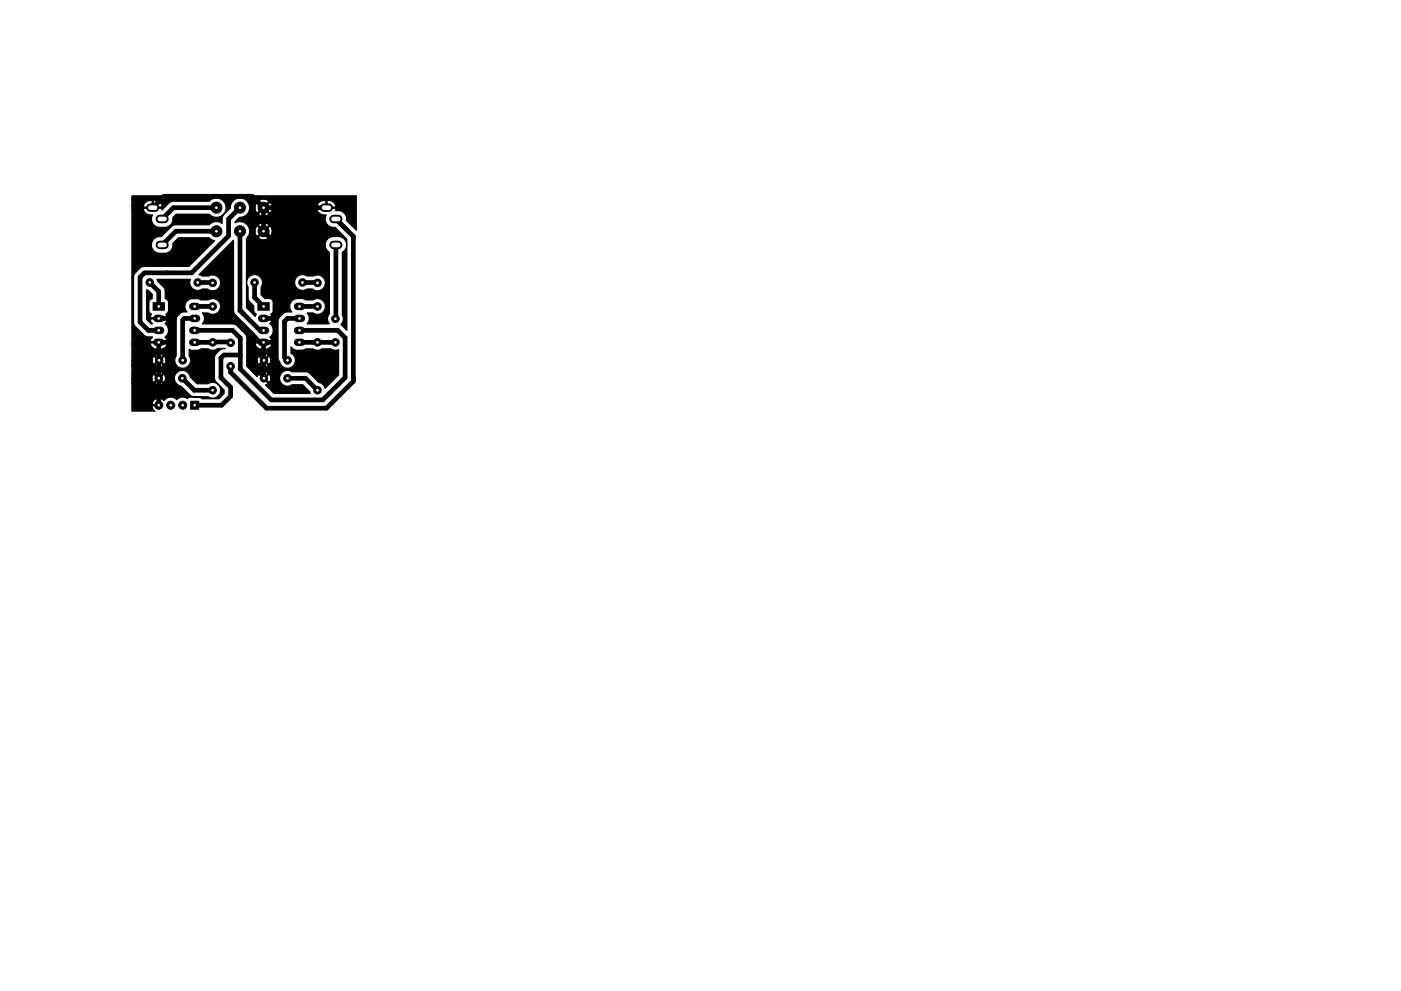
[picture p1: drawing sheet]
<svg xmlns="http://www.w3.org/2000/svg" width="297mm" height="210mm" viewBox="0 0 297 210" stroke-linecap="round" stroke-linejoin="round" font-family="sans-serif">
<g fill="#000" stroke="#000" stroke-width=".21">
<path d="M32.5 64.2h2.4v1.6h-2.4zM54.7 64.2h2.4v1.6h-2.4zM40.4 85.1h1.7v1.7h-1.7z"/>
<circle cx="31.7" cy="59.9" r=".8"/>
<circle cx="41.9" cy="59.9" r=".8"/>
<circle cx="45.9" cy="49.1" r="1.17"/>
<circle cx="45.9" cy="44.1" r="1.17"/>
<circle cx="50.9" cy="49.1" r="1.17"/>
<circle cx="50.9" cy="44.1" r="1.17"/>
<circle cx="54" cy="59.9" r=".8"/>
<circle cx="55.9" cy="49.1" r="1.17"/>
<circle cx="55.9" cy="44.1" r="1.17"/>
<circle cx="64.1" cy="59.9" r=".8"/>
<circle cx="33.7" cy="76.4" r=".8"/>
<circle cx="38.7" cy="76.4" r=".8"/>
<circle cx="45.1" cy="65" r=".8"/>
<circle cx="45.1" cy="72.6" r=".8"/>
<circle cx="45.1" cy="60" r=".8"/>
<circle cx="48.9" cy="77.7" r=".8"/>
<circle cx="48.9" cy="72.7" r=".8"/>
<circle cx="56" cy="76.4" r=".8"/>
<circle cx="61" cy="76.4" r=".8"/>
<circle cx="67.3" cy="60" r=".8"/>
<circle cx="67.3" cy="65" r=".8"/>
<circle cx="67.3" cy="72.6" r=".8"/>
<circle cx="71.1" cy="67.6" r=".8"/>
<circle cx="71.1" cy="72.6" r=".8"/>
<circle cx="33.7" cy="80.3" r=".8"/>
<circle cx="33.7" cy="86" r=".85"/>
<circle cx="36.2" cy="86" r=".85"/>
<circle cx="38.7" cy="80.3" r=".8"/>
<circle cx="38.7" cy="86" r=".85"/>
<circle cx="45.1" cy="82.8" r=".8"/>
<circle cx="56" cy="80.3" r=".8"/>
<circle cx="61" cy="80.3" r=".8"/>
<circle cx="67.3" cy="82.8" r=".8"/>
</g>
<g fill="none" stroke="#000" stroke-width="1.6">
<path d="M33.3 72.6h.8M33.3 67.6h.8M33.3 70.1h.8M40.9 65h.8M40.9 72.6h.8M40.9 67.6h.8M40.9 70.1h.8M55.5 72.6h.8M55.5 67.6h.8M55.5 70.1h.8M63.1 65h.8M63.1 72.6h.8"/>
<path d="M63.1 67.6h.8M63.1 70.1h.8"/>
</g>
<path d="M31.9 44.1h1M33.9 46.5h1M33.9 52h1M68.7 44.1h1M70.7 46.5h1M70.7 52h1" fill="none" stroke="#000" stroke-width="1.8"/>
<g fill="none" stroke="#000" stroke-width="1">
<path d="M31.7 59.9l2 1.9v3.2M32.4 44.1l2.4-2.5h18.7l2.4 2.5M41.9 59.9l3.2 .1M45.9 44.1h-9.1l-2.4 2.4M45.9 49.1h-8.6l-2.9 2.9M50.9 44.1l-2.4 2.4v3.6l-7.9 7.8h-10l-.9 .9v9.5l1.8 1.8h2.2M50.9 49.1v16.8l4.2 4.2h.8M54 59.9v3.2l1.9 1.9M55.9 44.1v5l2.4 2.4v15.8l-.2 .3M55.9 44.1h13.3M64.1 59.9l3.2 .1M71.2 46.5l3.7 3.7v30.7l-5.7 5.7h-12.7l-7.6-7.6v-1.3"/>
<path d="M71.2 52l-.1 15.6M33.7 67.6h2.2M35.9 67.6l.2 .2v4.6l-.2 .2h-2.2v13.4M35.9 67.6v-.5l4.1-4.1h6.8l2.3 2.3v1.3l6 6h3l.2-.2v-4.6l-.2-.2M41.3 67.6h-2.2l-.4 .3v8.5M41.3 65h3.8M41.3 70.1h8l1.6 1.6v6.6l6.6 6.5h10.9l4.8-4.7v-8.4l-1.6-1.6h-8.1M48.9 72.6h-7.6M50.9 75.3h-3.4l-.7 .7v4.1l2.1 2.1v1.9l-1.9 1.9h-5.7M55.9 67.6h2.2M55.9 72.6l.1 7.7M63.5 72.6h7.6"/>
<path d="M63.5 67.6h-2.5l-.7 .6v7.6l.7 .6M63.5 65h3.8M38.7 80.3l2.5 2.5h3.9M61 80.3h3.8l2.5 2.5M74.9 80.3h.1"/>
</g>
<path d="M28 41.5h47.5v7.3l-2-2a1.87 1.87 0 0 0-2.4-2.1v-.5h-3.8a1.09 1.09 0 0 0 1 1.3l.9 .1a1.8 1.8 0 0 0 .1 1.9 1.8 1.8 0 0 0 1.7 .7l2.5 2.5v19.4l-1.2-1.2 .3-.5 .2-.6-.2-1v-13.3a1.78 1.78 0 0 0 .9-2 1.78 1.78 0 0 0-1.7-1.3 2.64 2.64 0 0 0-2.3 .5 1.78 1.78 0 0 0 .3 2.8v13.1a1.68 1.68 0 0 0 0 2.1h-4.7l.4-.5 .1-.6-.1-.7-.4-.5h1.3a1.68 1.68 0 0 0 2.6-1.4 1.68 1.68 0 0 0-2.6-1.4h-1.6a2.99 2.99 0 0 0-2.6 0 1.68 1.68 0 0 0-.3 2.6h-1.2l-.5 .2-1 1-.2 .5-.1 7.9 .3 .8a1.74 1.74 0 0 0 1.7 1.5 1.74 1.74 0 0 0 1.7-1.5l-.2-.9-.7-.8v-1.3l.5 .4a2.99 2.99 0 0 0 2.6 0h1.6l.7 .3h.7l.5-.3h1.9l.8 .3 .8-.1v5.3l-2.9 2.9-.5-.9-.8-.4-2.3-2.1-3.4-.1a1.68 1.68 0 0 0-2.6 1.4 1.68 1.68 0 0 0 2.6 1.3h2.3l1.5 1.5 .1 .4h-7.7l-1.8-1.8 .4-.2 .1-.2-1-1h.3l.9 .8a.96 .96 0 0 0 0-1.7l-.9 .9h-.3l-.8-.9-.3 .1-.1 .4-.7-.6h1.2l.9 .8 .8-.8a.96 .96 0 0 0-1.7 0h-1.2l-1.6-1.6v-.3h2.8a.96 .96 0 0 0 1.7 0l-.8-.8-.9 .8h-2.8v-.9h2.2l.2 .7 .3 .1 .8-.9h.3l.9 .9a.96 .96 0 0 0 0-1.7l-.9 .8h-.3l-.8-.8-.3 .1-.2 .8h-2.2v-1h2.8l.9 .8 .8-.8a.96 .96 0 0 0-1.7 0h-2.8v-2.5h1.8a1.46 1.46 0 0 0 1.7 1.1v-1.3h.2v1.3l.7-.1 .7-.4a.55 .55 0 0 0 .1-.8h-3.3l-.1 .2h-1.8v-1.5l-.2-.5-1.8-1.9-.7-.4h-6.7a1.67 1.67 0 0 0 0-2.3l1.4 .1a1.68 1.68 0 0 0 2.5-1.6 1.68 1.68 0 0 0-2.7-1.3h-1.5a2.99 2.99 0 0 0-2.7 0 1.68 1.68 0 0 0-.2 2.6 1.99 1.99 0 0 0-2.3 1.7v7.6a1.68 1.68 0 0 0 1.3 2.6 1.68 1.68 0 0 0 1.4-2.6v-1.4l.7 .2a2.52 2.52 0 0 0 1.8-.3h1.5a1.67 1.67 0 0 0 2.1-.1h1.6a1.48 1.48 0 0 0-1.3 .5l-.8 .8-.2 .5v4.7l.4 .7 1.6 1.6v.8l-1.1 1.1h-3.6l-.7-.4-1.8 .1-.5 .2a1.96 1.96 0 0 0-2.3 .3 1.72 1.72 0 0 0-2.7 .2l-.8-.5-.2 .2v1.4h-1.5l-.1 .2 .1 .3 .6 .6h-4.9v-1.6h4.2l.1 .2h1.2v-1.1a1.08 1.08 0 0 0-1.3 .9h-4.2v-4.3h4.8l.1 .2 .8 .2 .7-.2 .1-.2-.8-.9-.9 .9h-4.8v-1h4.2a.63 .63 0 0 0 .5 .8l.8-.8h.3l.8 .8 .3-.1 .1-.3 .1-.6h1.9v.6l.4 .6 .5 .4 .5 .2 2 2 .8 .3h2.9a1.68 1.68 0 0 0 2.7-1.4 1.68 1.68 0 0 0-2.7-1.4h-2.3l-1.5-1.4a1.68 1.68 0 0 0-1.7-1.4 1.68 1.68 0 0 0-1.6 1.5h-1.9l-.2-.6-.3-.1-.8 .9h-.3l-.8-.9a.78 .78 0 0 0-.5 .9h-4.2v-1h4.8l.9 .8 .8-.8-.1-.3-.8-.2-.7 .2-.1 .3h-4.8v-1.9h4.9a.96 .96 0 0 0 1.6 0l-.8-.8-.8 .8h-4.9v-.9h4.3l.2 .7 .2 .1 .9-.9h.3l.8 .9a.96 .96 0 0 0 0-1.7l-.8 .8h-.3l-.9-.8-.2 .1-.2 .8h-4.3v-1h4.9l.8 .8 .8-.8a.96 .96 0 0 0-1.6 0h-4.9v-2.5h3.9l.3 .6 .4 .3 .9 .2v-1.3h.3v1.3a1.46 1.46 0 0 0 1.6-1.1l-.1-.2h-3.3l-.1 .2h-3.9v-14.2l.3 .1v9.4l.2 .8 2.2 2.1 .5 .3h1.2l-.5 .7 .1 .3h3.3a.66 .66 0 0 0-.3-1 1.68 1.68 0 0 0 0-2.8l.4-.7-.1-.3h-3.3a.66 .66 0 0 0 .4 1h-.4l-.9-.9v-6.3l.4 .1 .8 .8v1l-.6 .3-.1 .5v1.8l.2 .4 .3 .2a.55 .55 0 0 0-.1 .8h3.3l.1-.2-.2-.6 .3-.2 .2-.4v-2l-.2-.4-.5-.2-.1-2.1-1.5-1.7-.1-.3h7.1a1.67 1.67 0 0 0 .4 1.9 1.67 1.67 0 0 0 2.1 .1h1.1a1.68 1.68 0 0 0 2.8-1.1 1.68 1.68 0 0 0-2.6-1.6h-1.3l-.7-.3 7.3-7.3v15.1l.4 .7 4.7 4.7-.2 .2a.55 .55 0 0 0-.2 .8h3.3l.2-.3-.5-.7a1.68 1.68 0 0 0 0-2.8l.5-.7-.2-.3h-1.7l-.1-.3h1.8a.55 .55 0 0 0-.1-.8l.3-.2 .2-.4 .1-1.8a.88 .88 0 0 0-.9-.9h-1l-.7-.8v-1.6l.2-.5 .1-.6h6.8a1.68 1.68 0 0 0 .8 1.6 1.68 1.68 0 0 0 1.8-.1h1.1a1.68 1.68 0 0 0 2.8-1.1 1.68 1.68 0 0 0-2.5-1.6l-1.6-.1a1.69 1.69 0 0 0-2.4 1.3h-6.8l-.1-.4a1.68 1.68 0 0 0-2.4-1 1.68 1.68 0 0 0-.6 2.5v2.5l.2 .5 1 1 .1 1.3 .5 .4-.3 .5-1.8-1.8v-14.7l.2-.3h2.3l.1 .3 .3 .2 .7 .1 .9-.3 .2-.3-1.1-1.1-1.1 1.1h-2.3l.3-.6 .1-.6h1.2l.2 .9 .3 .1 1.1-1h.4l1 1a1.32 1.32 0 0 0 0-2.1l-1 1.1h-.4l-1.1-1.1-.3 .1-.1 .3-.1 .7h-1.2l-.1-.6-.3-.7h2.3l1.1 1.1 1.1-1.1-.2-.3-.3-.1-.7-.1-.9 .2-.1 .3h-2.3a2.03 2.03 0 0 0-2.7-.5v-.2l1-1 1-.2 .7-.6h2.3l.1 .3 .3 .2 .7 .1 .9-.3 .2-.3-1.1-1.1-1.1 1.1h-2.3l.3-.6 .1-.6h1.2l.2 .9 .3 .1 1.1-1h.4l1 1a1.17 1.17 0 0 0 .6-1.4h9.5l.1 .2h1.8v-1.4h.2v1.4h1.8l.1-.2a1.68 1.68 0 0 0-2.1-1.2 1.59 1.59 0 0 0-1.9 1.2h-9.5l-.3-.6-.3-.1-1 1.1h-.4l-1.1-1.1a1.08 1.08 0 0 0-.5 1.1h-1.2l-.1-.6-.3-.7h2.3l1.1 1.1 1.1-1.1a1.32 1.32 0 0 0-2.2 0h-2.3a2.05 2.05 0 0 0-2.4-.7 2.05 2.05 0 0 0-1.3 2.1l-1.5 1.5-.2 .5v1.2l-.6-.3-.8-.1-.8 .2-.5 .5h-7.4l-.7 .4-2.1 2.1a1.79 1.79 0 0 0-2.1 1.5 1.79 1.79 0 0 0 1.7 2 2.64 2.64 0 0 0 2.3-.5l.4-.6 .1-.9 1.3-1.3h6.5l.5 .5 .6 .2-5.4 5.4h-9.7l-.5 .2-1.2 1.1-.4 1h-.3v-14.4h2.4a1.62 1.62 0 0 0 1.9 1.2 1.77 1.77 0 0 0 1.5 2.6 2.64 2.64 0 0 0 2.3-.5l.4-.6 .1-.9 .8-.8h7l.2 .3a2.05 2.05 0 0 0 2.8-.3 2.05 2.05 0 0 0-.2-2.9 2.05 2.05 0 0 0-2.8 .2h-7.9l-.7 .4-1.5 1.5v-.4h-3.8l-.1 .2h-2.4v-.7h2.4l.1 .2h1.8v-1.4h.2v1.4h1.8l.1-.2a1.68 1.68 0 0 0-2.1-1.2 1.59 1.59 0 0 0-1.9 1.2h-2.4z" fill="#000" stroke="#000" stroke-width=".25"/>
<g fill="#fff" stroke="#fff" stroke-width=".21">
<circle cx="33.7" cy="76.4" r=".17"/>
<circle cx="38.7" cy="76.4" r=".17"/>
<circle cx="56" cy="76.4" r=".17"/>
<circle cx="61" cy="76.4" r=".17"/>
<circle cx="45.1" cy="60" r=".17"/>
<circle cx="45.1" cy="65" r=".17"/>
<circle cx="67.3" cy="60" r=".17"/>
<circle cx="67.3" cy="65" r=".17"/>
<circle cx="38.7" cy="80.3" r=".17"/>
<circle cx="33.7" cy="80.3" r=".17"/>
<circle cx="61" cy="80.3" r=".17"/>
<circle cx="56" cy="80.3" r=".17"/>
<circle cx="48.9" cy="77.7" r=".17"/>
<circle cx="48.9" cy="72.7" r=".17"/>
<circle cx="71.1" cy="67.6" r=".17"/>
<circle cx="71.1" cy="72.6" r=".17"/>
<circle cx="31.7" cy="59.9" r=".17"/>
<circle cx="41.9" cy="59.9" r=".17"/>
<circle cx="54" cy="59.9" r=".17"/>
<circle cx="64.1" cy="59.9" r=".17"/>
<circle cx="45.1" cy="82.8" r=".17"/>
<circle cx="45.1" cy="72.6" r=".17"/>
<circle cx="67.3" cy="82.8" r=".17"/>
<circle cx="67.3" cy="72.6" r=".17"/>
<circle cx="45.9" cy="44.1" r=".17"/>
<circle cx="50.9" cy="44.1" r=".17"/>
<circle cx="55.9" cy="44.1" r=".17"/>
<circle cx="45.9" cy="49.1" r=".17"/>
<circle cx="50.9" cy="49.1" r=".17"/>
<circle cx="55.9" cy="49.1" r=".17"/>
<circle cx="41.3" cy="65" r=".17"/>
<circle cx="33.7" cy="72.6" r=".17"/>
<circle cx="41.3" cy="67.6" r=".17"/>
<circle cx="33.7" cy="70.1" r=".17"/>
<circle cx="41.3" cy="70.1" r=".17"/>
<circle cx="33.7" cy="67.6" r=".17"/>
<circle cx="41.3" cy="72.6" r=".17"/>
<circle cx="33.7" cy="65" r=".17"/>
<circle cx="55.9" cy="65" r=".17"/>
<circle cx="63.5" cy="72.6" r=".17"/>
<circle cx="55.9" cy="67.6" r=".17"/>
<circle cx="63.5" cy="70.1" r=".17"/>
<circle cx="55.9" cy="70.1" r=".17"/>
<circle cx="63.5" cy="67.6" r=".17"/>
<circle cx="55.9" cy="72.6" r=".17"/>
<circle cx="63.5" cy="65" r=".17"/>
<circle cx="41.3" cy="86" r=".17"/>
<circle cx="38.7" cy="86" r=".17"/>
<circle cx="36.2" cy="86" r=".17"/>
<circle cx="33.7" cy="86" r=".17"/>
</g>
<path d="M31.9 44.1h1M33.9 46.5h1M33.9 52h1M68.7 44.1h1M70.7 46.5h1M70.7 52h1" fill="none" stroke="#fff" stroke-width="1"/>
</svg>
